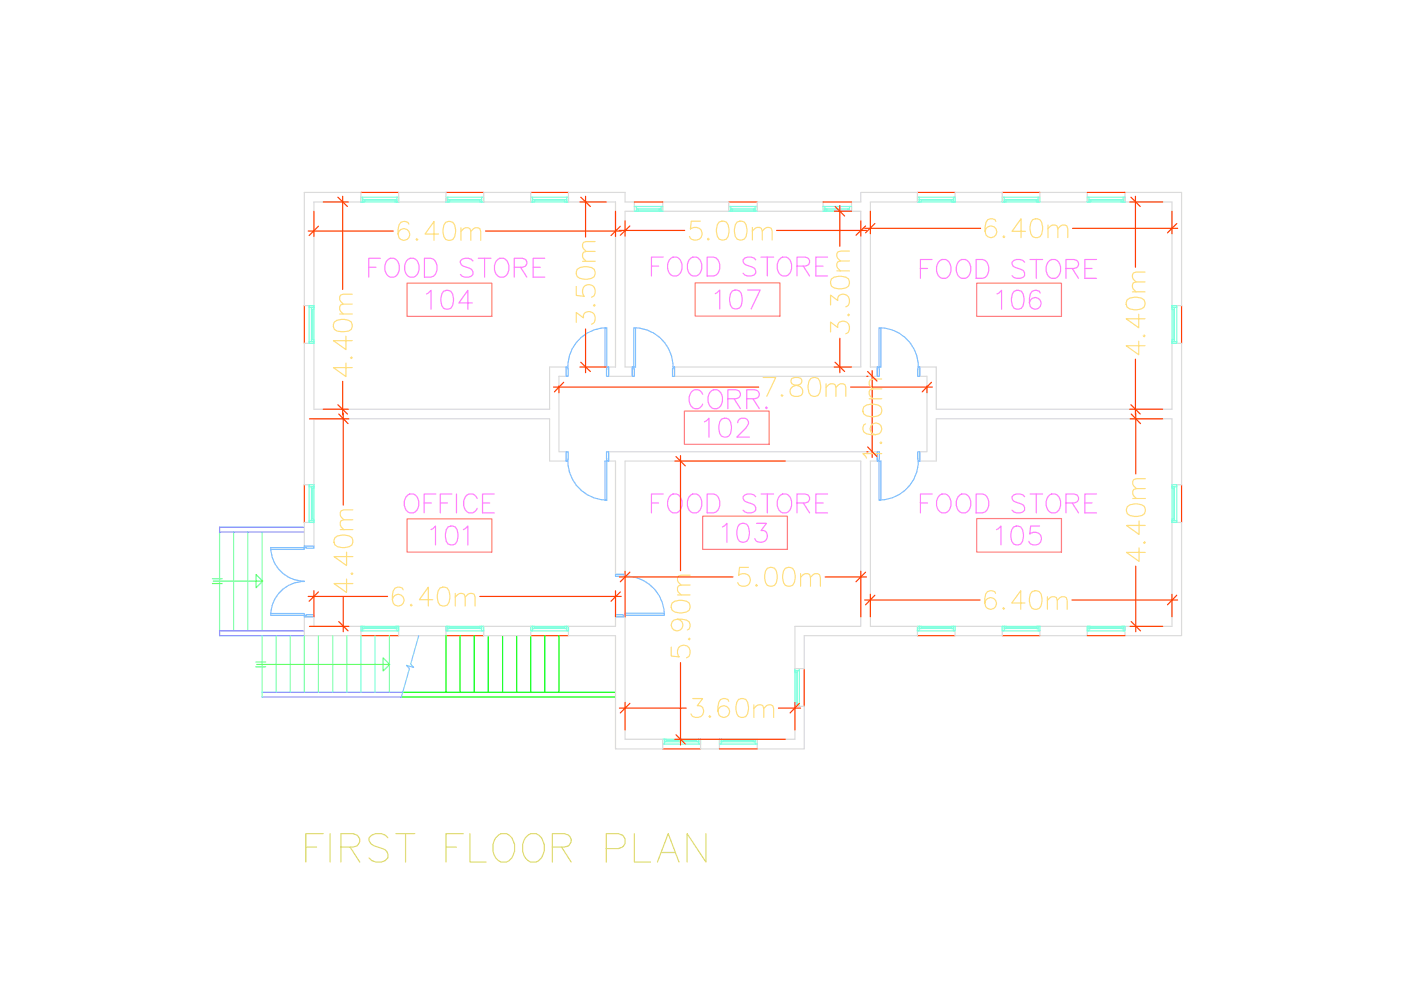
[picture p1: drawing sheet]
<svg xmlns="http://www.w3.org/2000/svg" width="297mm" height="210mm" viewBox="0 0 297 210" stroke-linecap="round" stroke-linejoin="round" font-family="sans-serif">
<!-- layer: WARE$0$A-WALL -->
<g fill="none" stroke="#dbdbdb" stroke-width=".25">
<path d="M64.5 40.8h12v2h-9.9v22h-2.1zM84.5 40.8h10.1v2h-10.1zM102.6 40.8h9.9v2h-9.9zM120.5 40.8h12v2h2v2h-2v33h1.6v2h-5.1v-2h1.5v-35h-10zM140.5 42.8h14v2h-14zM160.5 42.8h14v2h-14zM202.5 40.8h10v2h-10zM220.5 40.8h10v2h-10zM238.5 40.8h12v24h-2v-22h-10zM120 77.8v2h-1.5v16h1.5v2M120 77.8h-3.5v9h-49.9v-14h-2.1v30h2.1v-14h49.9v9h3.5M120 77.8v2"/>
<path d="M129 77.8v2M134.1 77.8v2M143 77.8h39.5v-33h-2v-2h2v-2h12v2h-10v35h1.5v2h-43zM186 77.8v2M195 77.8v2h1.5v16h-1.5v2M195 77.8h3.5v9h50v-14h2v30h-2v-14h-50v9h-3.5M195 77.8v2M120 95.8v2M129 95.8v2h1.5v24h2v-24h50v35h-14v9h2v-7h24v-2h-10v-35h1.5v-2M129 95.8h57M129 95.8v2M186 95.8v2"/>
<path d="M195 95.8v2M64.5 110.8h2.1v5h-2.1zM64.5 115.8h2.1M248.5 110.8h2v24h-12v-2h10zM64.5 130.8h2.1v2h9.9v2h-12zM64.5 130.8h2.1M84.5 132.8h10.1v2h-10.1zM102.6 132.8h9.9v2h-9.9zM130.5 130.8h2h-2M130.5 130.8v2h-10v2h10v24h10v-2.1h-8v-25.9M202.5 132.8h10v2h-10zM220.5 132.8h10v2h-10z"/>
<path d="M148.5 156.7h4v2.1h-4zM160.5 156.7h8v-6.9h2v9h-10z"/>
</g>
<!-- layer: WARE$0$A-GLAZ -->
<g fill="none" stroke="#7fffdf" stroke-width=".25">
<path d="M76.5 42.8h.4v-1h-.4v1h8M76.5 41.8h8M76.9 42.3h.5v.5h-.5zM76.9 42.3h7.2M77.4 42.6h6.4M83.8 42.3h.3v.5h-.3zM84.1 41.8h.4v1h-.4zM94.6 41.8h.3v1h-.3zM94.6 42.8h8M94.6 41.8h8M94.9 42.3h.4v.5h-.4zM94.9 42.3h7.2"/>
<path d="M95.3 42.6h6.4M101.7 42.3h.4v.5h-.4zM102.1 41.8h.5v1h-.5zM112.5 41.8h.4v1h-.4zM112.5 42.8h8M112.5 41.8h8M112.9 42.3h.5v.5h-.5zM112.9 42.3h7.2M113.4 42.6h6.3M119.7 42.3h.4v.5h-.4zM120.1 41.8h.4v1h-.4zM134.5 43.8h.4v1h-.4z"/>
<path d="M134.5 44.8h6M134.5 43.8h6M134.9 44.3h.4v.5h-.4zM134.9 44.3h5.3M135.3 44.5h4.4M139.7 44.3h.5v.5h-.5zM140.2 43.8h.3v1h-.3zM154.5 44.8h.4v-1h-.4v1h6M154.5 43.8h6M154.9 44.3h.4v.5h-.4zM154.9 44.3h5.2M155.3 44.5h4.4"/>
<path d="M159.7 44.3h.4v.5h-.4zM160.1 43.8h.4v1h-.4zM174.5 43.8h.4v1h-.4zM174.5 44.8h6M174.5 43.8h6M174.9 44.3h.4v.5h-.4zM174.9 44.3h5.2M175.3 44.5h4.4M179.7 44.3h.4v.5h-.4zM180.1 43.8h.4v1h-.4zM194.5 41.8h.4v1h-.4zM194.5 42.8h8"/>
<path d="M194.5 41.8h8M194.9 42.3h.4v.5h-.4zM194.9 42.3h7.2M195.3 42.6h6.4M201.7 42.3h.4v.5h-.4zM202.1 41.8h.4v1h-.4zM212.5 41.8h.4v1h-.4zM212.5 42.8h8M212.5 41.8h8M212.9 42.3h.4v.5h-.4zM212.9 42.3h7.2M213.3 42.6h6.4"/>
<path d="M219.7 42.3h.4v.5h-.4zM220.1 41.8h.4v1h-.4zM230.5 41.8h.4v1h-.4zM230.5 42.8h8M230.5 41.8h8M230.9 42.3h.4v.5h-.4zM230.9 42.3h7.2M231.3 42.6h6.4M237.7 42.3h.4v.5h-.4zM238.1 41.8h.4v1h-.4zM65.5 72.4h1.1v.4h-1.1zM65.5 64.8h1.1v.4h-1.1z"/>
<path d="M65.5 64.8v8M66 72h.6v.4h-.6zM66 65.2h.6v.4h-.6zM66 65.2v7.2M66.3 65.6v6.4M66.6 64.8v8M248.5 72h.5v.4h-.5zM248.5 72.4h1v.4h-1zM248.5 65.2h.5v.4h-.5zM248.5 64.8h1v.4h-1zM248.5 64.8v8M248.7 65.6v6.4"/>
<path d="M249 65.2v7.2M249.5 64.8v8M65.5 110.4h1.1v.4h-1.1zM65.5 102.8h1.1v.4h-1.1zM65.5 102.8v8M66 110h.6v.4h-.6zM66 103.2h.6v.4h-.6zM66 103.2v7.2M66.3 103.6v6.4M66.6 102.8v8M248.5 110.4h1v.4h-1zM248.5 110h.5v.4h-.5z"/>
<path d="M248.5 102.8h1v.4h-1zM248.5 103.2h.5v.4h-.5zM248.5 102.8v8M248.7 103.6v6.4M249 103.2v7.2M249.5 102.8v8M76.5 132.8h.4v1h-.4zM76.5 132.8h8M76.5 133.8h8M76.9 132.8h.5v.5h-.5zM76.9 133.3h7.2M77.4 133h6.4"/>
<path d="M83.8 132.8h.3v.5h-.3zM84.1 132.8h.4v1h-.4zM94.6 132.8h.3v1h-.3zM94.6 132.8h8M94.6 133.8h8M94.9 132.8h.4v.5h-.4zM94.9 133.3h7.2M95.3 133h6.4M101.7 132.8h.4v.5h-.4zM102.1 132.8h.5v1h-.5zM112.5 132.8h.4v1h-.4zM112.5 132.8h8"/>
<path d="M112.5 133.8h8M112.9 132.8h.5v.5h-.5zM112.9 133.3h7.2M113.4 133h6.3M119.7 132.8h.4v.5h-.4zM120.1 132.8h.4v1h-.4zM194.5 132.8h.4v1h-.4zM194.5 132.8h8M194.5 133.8h8M194.9 132.8h.4v.5h-.4zM194.9 133.3h7.2M195.3 133h6.4"/>
<path d="M201.7 132.8h.4v.5h-.4zM202.1 132.8h.4v1h-.4zM212.5 132.8h.4v1h-.4zM212.5 132.8h8M212.5 133.8h8M212.9 132.8h.4v.5h-.4zM212.9 133.3h7.2M213.3 133h6.4M219.7 132.8h.4v.5h-.4zM220.1 132.8h.4v1h-.4zM230.5 132.8h.4v1h-.4zM230.5 132.8h8"/>
<path d="M230.5 133.8h8M230.9 132.8h.4v.5h-.4zM230.9 133.3h7.2M231.3 133h6.4M237.7 132.8h.4v.5h-.4zM238.1 132.8h.4v1h-.4zM140.5 156.7h.4v1.1h-.4zM140.5 156.7h8M140.5 157.8h8M140.9 156.7h.4v.6h-.4zM140.9 157.3h7.3M141.3 157h6.4"/>
<path d="M147.7 156.7h.5v.6h-.5zM148.2 156.7h.3v1.1h-.3zM152.5 156.7h.4v1.1h-.4zM152.5 156.7h8M152.5 157.8h8M152.9 156.7h.4v.6h-.4zM152.9 157.3h7.2M153.3 157h6.4M159.7 156.7h.4v.6h-.4zM160.1 156.7h.4v1.1h-.4zM168.5 149.4h1v.4h-1zM168.5 149h.5v.4h-.5z"/>
<path d="M168.5 142.2h.5v.4h-.5zM168.5 141.8h1v.4h-1zM168.5 141.8v8M168.8 142.6v6.4M169 142.2v7.2M169.5 141.8v8"/>
</g>
<!-- layer: WARE$0$A-GLAZ-SILL -->
<g fill="none" stroke="#ff3f00" stroke-width=".25">
<path d="M76.5 40.8h8M94.6 40.8h8M112.5 40.8h8M134.5 42.8h6M154.5 42.8h6M174.5 42.8h6M194.5 40.8h8M212.5 40.8h8M230.5 40.8h8M64.5 64.8v8M250.5 64.8v8M64.5 102.8v8"/>
<path d="M250.5 102.8v8M76.5 134.8h8M94.6 134.8h8M112.5 134.8h8M194.5 134.8h8M212.5 134.8h8M230.5 134.8h8M140.5 158.8h8M152.5 158.8h8M170.5 141.8v8"/>
</g>
<!-- layer: WARE$0$A-FLOR-STHN -->
<path d="M94.6 134.8v12M97.5 134.8v12M100.5 134.8v12M103.5 134.8v12M106.6 134.8v12M109.5 134.8v12M112.5 134.8v12M115.5 134.8v12M118.5 134.8v12M85.1 147.8h45.4M85.4 146.8h45.1" fill="none" stroke="#0f0" stroke-width=".25"/>
<!-- layer: WARE$0$A-FLOR-STHR -->
<path d="M64.5 111.8h-17.9v1h17.9M64.5 133.8h-17.9v1h17.9M55.6 147.8h29.5M55.6 146.8h29.8" fill="none" stroke="#7f7fff" stroke-width=".25"/>
<!-- layer: WARE$0$A-FLOR-STRS -->
<g fill="none" stroke="#7fffbf" stroke-width=".25">
<path d="M46.6 112.8v21M49.5 112.8v21M52.5 112.8v21M55.6 112.8v21M55.6 134.8v13M58.6 134.8v12M61.5 134.8v12M64.5 134.8v12M67.5 134.8v12M70.6 134.8v12M73.5 134.8v12M76.5 134.8v12"/>
<path d="M79.5 134.8v12M82.6 134.8v12"/>
</g>
<!-- layer: WARE$0$A-FLOR-STCT -->
<path d="M88.8 134.8l-1.7 6 .6 .7-1.5-.4 .6 .7-1.7 6" fill="none" stroke="#7fdfff" stroke-width=".25"/>
<!-- layer: WARE$0$A-DOOR -->
<g fill="none" stroke="#7fbfff" stroke-width=".25">
<path d="M120 77.8h.4l.1 2h-.5zM128.3 69.5h.4v8.3h-.4zM128.3 69.5a8.3 8.3 0 0 0-7.9 8.3M128.7 77.8h.3v2h-.4zM134.1 77.8h.3v.5h.1v1.5h-.4zM134.4 69.5h.4v8.3h-.4zM134.8 69.5a8.3 8.3 0 0 1 7.9 8.3M142.7 77.8h.3v2h-.4zM186 77.8h.4v2h-.4zM186.4 69.5h.4v8.3h-.4zM186.8 69.5a8.3 8.3 0 0 1 7.9 8.3M194.6 77.8h.4v2h-.4z"/>
<path d="M120 95.8h.5l-.1 2h-.4zM120.4 97.7a8.3 8.3 0 0 0 7.9 8.3M128.3 97.8h.4v8.3h-.4zM128.6 95.8h.4v2h-.3zM186 95.8h.4v2h-.4zM186.4 97.8h.4v8.3h-.4zM194.6 95.8h.4v2h-.4zM194.7 97.7a8.3 8.3 0 0 1-7.9 8.3M57.4 116.5h7.1v-.4h-7.1a7.1 7.1 0 0 0 7.2 7.1M64.5 115.8h2.1v.4h-1.6v-.1h-.5zM64.5 130.5l2.1-.2v.5h-2.1zM64.6 123.3a7.1 7.1 0 0 0-7.2 7.2h7.1v-.4h-7.1"/>
<path d="M130.5 130.3h1.6v.2h.4v.3h-2zM130.5 121.8h2v.3l-2 .1zM132.5 130h8.4v.5h-8.4zM132.6 122.1a8.3 8.3 0 0 1 8.2 7.9"/>
</g>
<!-- layer: WARE$0$A-FLOR-STRS-LDER -->
<path d="M45 122.7h2.1M45 123.7h2.1M45.2 123.2h10.5l-1.4 1.4v-2.8l1.4 1.4M54.2 140.4h2.1M54.2 141.4h2.1M54.4 140.9h28.2l-1.4 1.4v-2.8l1.4 1.4" fill="none" stroke="#7fff7f" stroke-width=".25"/>
<!-- layer: WARE$0$A-ANNO-TEXS -->
<g fill="none" stroke="#ff7fff" stroke-width=".25">
<path d="M78.2 56.7h1.5M80.7 54.8h-2.5v4M82 55.3a1.48 1.48 0 0 1 1.7-.5 1.48 1.48 0 0 1 1 1.5 1.84 1.84 0 0 1-2 2.5 2.31 2.31 0 0 1-.7-3.5zM86.6 55a1.52 1.52 0 0 1 2.2 1.3 1.84 1.84 0 0 1-1.9 2.5 2.33 2.33 0 0 1-.3-3.8zM90 54.8h1.3a2.18 2.18 0 0 1 1 3.4l-.4 .4-.6 .2h-1.3zM100.3 55.3a1.76 1.76 0 0 0-2.7 0 1.02 1.02 0 0 0 .8 1.2l1.1 .4a.97 .97 0 0 1 .7 .7 .97 .97 0 0 1-.3 1 1.84 1.84 0 0 1-2.3-.4M101.4 54.8h2.7M102.8 54.8v4M105.6 55a1.52 1.52 0 0 1 2.3 1.3 1.84 1.84 0 0 1-1.9 2.5 2.33 2.33 0 0 1-.4-3.8zM109 56.7h1.8l.5-.2a.92 .92 0 0 0 0-1.5l-.5-.2h-1.8v4M110.4 56.7l1.3 2.1M113 56.7h1.6"/>
<path d="M115.5 54.8h-2.5v4h2.5M138.1 56.4h1.5M140.6 54.5h-2.5v4M141.9 55.1a1.48 1.48 0 0 1 1.7-.5 1.48 1.48 0 0 1 1 1.4 1.84 1.84 0 0 1-1.9 2.5 2.31 2.31 0 0 1-.8-3.4zM146.5 54.7a1.52 1.52 0 0 1 2.3 1.3 1.84 1.84 0 0 1-1.9 2.5 2.33 2.33 0 0 1-.4-3.8zM149.9 54.5h1.4a2.18 2.18 0 0 1 .9 3.4l-.4 .4-.5 .2h-1.4zM160.2 55.1a1.76 1.76 0 0 0-2.6 0 1.02 1.02 0 0 0 .7 1.1l1.2 .4a.97 .97 0 0 1 .7 .7 .97 .97 0 0 1-.4 1 1.84 1.84 0 0 1-2.2-.4M161.4 54.5h2.6M162.7 54.5v4M165.2 55.1a1.48 1.48 0 0 1 1.7-.5 1.48 1.48 0 0 1 .9 1.4 1.84 1.84 0 0 1-1.9 2.5 2.31 2.31 0 0 1-.7-3.4zM169 56.4h1.7l.6-.2a.92 .92 0 0 0 0-1.5l-.6-.2h-1.7v4M170.3 56.4l1.3 2.1"/>
<path d="M173 56.4h1.5M175.5 54.5h-2.5v4h2.5M195.1 56.9h1.6M197.6 55h-2.5v4M199 55.6a1.48 1.48 0 0 1 1.6-.5 1.48 1.48 0 0 1 1 1.4 1.84 1.84 0 0 1-1.9 2.5 2.31 2.31 0 0 1-.7-3.4zM203.1 55.6a1.48 1.48 0 0 1 1.7-.5 1.48 1.48 0 0 1 1 1.4 1.84 1.84 0 0 1-1.9 2.5 2.31 2.31 0 0 1-.8-3.4zM207 55h1.3a2.18 2.18 0 0 1 .9 3.4l-.3 .4-.6 .2h-1.3zM217.2 55.6a1.76 1.76 0 0 0-2.6 0 1.02 1.02 0 0 0 .7 1.1l1.2 .4a.97 .97 0 0 1 .7 .8 .97 .97 0 0 1-.3 .9 1.84 1.84 0 0 1-2.3-.4M218.4 55h2.7M219.7 55v4M222.2 55.6a1.48 1.48 0 0 1 1.7-.5 1.48 1.48 0 0 1 1 1.4 1.84 1.84 0 0 1-1.9 2.5 2.31 2.31 0 0 1-.8-3.4zM226 56.9h1.7l.6-.2a.92 .92 0 0 0 0-1.5l-.6-.2h-1.7v4"/>
<path d="M227.3 56.9l1.4 2.1M230 56.9h1.5M232.5 55h-2.5v4h2.5M149 83.6a1.47 1.47 0 0 0-1.7-1 1.47 1.47 0 0 0-1.2 1.6 1.84 1.84 0 0 0 1.9 2.4l.8-.5 .2-.4M150.5 83.2a1.48 1.48 0 0 1 1.7-.5 1.48 1.48 0 0 1 1 1.5 1.84 1.84 0 0 1-1.9 2.4 2.31 2.31 0 0 1-.8-3.4zM154.3 84.5h1.7l.6-.1a.92 .92 0 0 0 0-1.6l-.6-.2h-1.7v4M155.6 84.5l1.4 2.1M158.3 84.5h1.7l.6-.1a.92 .92 0 0 0 0-1.6l-.6-.2h-1.7v4M159.6 84.5l1.4 2.1M162.5 86.3l-.2 .2 .2 .1 .2-.1M86.1 105.3a1.48 1.48 0 0 1 1.7-.5 1.48 1.48 0 0 1 1 1.5 1.84 1.84 0 0 1-1.9 2.4 2.31 2.31 0 0 1-.8-3.4zM89.9 106.6h1.5"/>
<path d="M92.4 104.7h-2.5v4M93.4 106.6h1.5M95.8 104.7h-2.4v4M96.8 104.7v4M101.2 105.7a1.47 1.47 0 0 0-1.7-1 1.47 1.47 0 0 0-1.2 1.6 1.84 1.84 0 0 0 1.9 2.4l.4-.2 .6-.7M102.3 106.6h1.5M104.8 104.7h-2.5v4h2.5M138.1 106.6h1.5M140.6 104.7h-2.5v4M141.9 105.3a1.48 1.48 0 0 1 1.7-.5 1.48 1.48 0 0 1 1 1.5 1.84 1.84 0 0 1-1.9 2.4 2.31 2.31 0 0 1-.8-3.4zM146.5 104.9a1.52 1.52 0 0 1 2.3 1.4 1.84 1.84 0 0 1-1.9 2.4 2.33 2.33 0 0 1-.4-3.8zM149.9 104.7h1.4a2.18 2.18 0 0 1 .9 3.5l-.4 .3-.5 .2h-1.4z"/>
<path d="M160.2 105.3a1.76 1.76 0 0 0-2.6 0 1.02 1.02 0 0 0 .7 1.2l1.2 .3a.97 .97 0 0 1 .7 .8 .97 .97 0 0 1-.4 .9 1.84 1.84 0 0 1-2.2-.3M161.4 104.7h2.6M162.7 104.7v4M165.2 105.3a1.48 1.48 0 0 1 1.7-.5 1.48 1.48 0 0 1 .9 1.5 1.84 1.84 0 0 1-1.9 2.4 2.31 2.31 0 0 1-.7-3.4zM169 106.6h1.7l.6-.1a.92 .92 0 0 0 0-1.6l-.6-.2h-1.7v4M170.3 106.6l1.3 2.1M173 106.6h1.5M175.5 104.7h-2.5v4h2.5M195.1 106.6h1.6M197.6 104.7h-2.5v4M199 105.3a1.48 1.48 0 0 1 1.6-.5 1.48 1.48 0 0 1 1 1.5 1.84 1.84 0 0 1-1.9 2.4 2.31 2.31 0 0 1-.7-3.4zM203.1 105.3a1.48 1.48 0 0 1 1.7-.5 1.48 1.48 0 0 1 1 1.5 1.84 1.84 0 0 1-1.9 2.4 2.31 2.31 0 0 1-.8-3.4z"/>
<path d="M207 104.7h1.3a2.18 2.18 0 0 1 .9 3.5l-.3 .3-.6 .2h-1.3zM217.2 105.3a1.76 1.76 0 0 0-2.6 0 1.02 1.02 0 0 0 .7 1.2l1.2 .3a.97 .97 0 0 1 .7 .8 .97 .97 0 0 1-.3 .9 1.84 1.84 0 0 1-2.3-.3M218.4 104.7h2.7M219.7 104.7v4M222.2 105.3a1.48 1.48 0 0 1 1.7-.5 1.48 1.48 0 0 1 1 1.5 1.84 1.84 0 0 1-1.9 2.4 2.31 2.31 0 0 1-.8-3.4zM226 106.6h1.7l.6-.1a.92 .92 0 0 0 0-1.6l-.6-.2h-1.7v4M227.3 106.6l1.4 2.1M230 106.6h1.5M232.5 104.7h-2.5v4h2.5"/>
</g>
<!-- layer: WARE$0$A-ANNO-TEXM -->
<g fill="none" stroke="#dddd6e" stroke-width=".25">
<path d="M64.8 179.6h2.3M68.5 176.7h-3.7v6.1M70 176.7v6.1M72.3 179.6h2.5l.9-.2a1.4 1.4 0 0 0 0-2.3l-.9-.4h-2.5v6.1M74.2 179.6l2.1 3.2M82.2 177.6a2.56 2.56 0 0 0-4 0 1.61 1.61 0 0 0 1.2 1.8l1.7 .5a1.42 1.42 0 0 1 1.1 1.1 1.42 1.42 0 0 1-.5 1.5 2.68 2.68 0 0 1-3.5-.6M84 176.7h4M86 176.7v6.1M94.6 179.6h2.2M98.2 176.7h-3.6v6.1M99.6 176.7v6.1h3.5M105.1 177.6a2.02 2.02 0 0 1 2-.9 2.02 2.02 0 0 1 1.7 1.5 3.5 3.5 0 0 1-1.4 4.6 2.41 2.41 0 0 1-2.9-2.3v-1.5z"/>
<path d="M111.4 177.6a2.02 2.02 0 0 1 2-.9 2.02 2.02 0 0 1 1.7 1.5 3.5 3.5 0 0 1-1.4 4.6 2.41 2.41 0 0 1-2.9-2.3v-1.5zM117.1 179.6h2.5l.9-.2a1.4 1.4 0 0 0 0-2.3l-.9-.4h-2.5v6.1M119.1 179.6l2 3.2M128.5 179.9h2.6a1.61 1.61 0 0 0 1.4-2l-.5-.8-.9-.4h-2.6v6.1M134.5 176.7v6.1h3.4M149.7 176.7v6.1l-4-6.1v6.1M139.4 182.8l2.3-6.1 2.3 6.1M140.2 180.7h2.9"/>
</g>
<!-- layer: WARE$0$A-FLOR-IDEN -->
<path d="M147.4 60h18v7h-18zM86.3 60h18v7.1h-18zM207.1 60h18v7.1h-18zM145.1 87.2h18v7h-18zM86.3 110h18v7.1h-18zM149 109.4h17.9v7.1h-17.9zM207.1 109.9h18v7.2h-18z" fill="none" stroke="#ff7f7f" stroke-width=".25"/>
<g fill="none" stroke="#ff7fff" stroke-width=".25">
<path d="M90.4 62.3l1-.7v4M94.1 61.8a1.3 1.3 0 0 1 1.9 .5 3.3 3.3 0 0 1-.4 3.1 1.3 1.3 0 0 1-1.9-.6 3.3 3.3 0 0 1 .4-3zM100.1 64.2h-2.8l1.9-2.6v4M151.6 62.3l1-.8v4M155.3 61.7a1.3 1.3 0 0 1 1.9 .6 3.3 3.3 0 0 1-.4 3 1.3 1.3 0 0 1-1.9-.6 3.3 3.3 0 0 1 .4-3zM158.5 61.5h2.7l-1.9 4M211.4 62.3l1-.7v4M215 61.8a1.3 1.3 0 0 1 1.9 .5 3.3 3.3 0 0 1-.4 3.1 1.3 1.3 0 0 1-1.9-.6 3.3 3.3 0 0 1 .4-3zM220.5 62.1a1.18 1.18 0 0 0-1.7-.3 3.6 3.6 0 0 0-.4 3.2 1.24 1.24 0 0 0 2 .1 1.24 1.24 0 0 0-.4-1.9 1.24 1.24 0 0 0-1.7 1M149.4 89.4l.9-.7v4M153 88.9a1.3 1.3 0 0 1 1.9 .5 3.3 3.3 0 0 1-.4 3.1 1.3 1.3 0 0 1-1.9-.6 3.3 3.3 0 0 1 .4-3zM156.4 89.6a.99 .99 0 0 1 .8-.9h.7a.98 .98 0 0 1 .6 1.5l-.4 .6-1.9 1.9h2.7"/>
<path d="M91.4 112.3l.9-.8v4M95 111.7a1.3 1.3 0 0 1 1.9 .6 3.3 3.3 0 0 1-.4 3 1.3 1.3 0 0 1-1.9-.5 3.3 3.3 0 0 1 .4-3.1zM98.2 112.3l1-.8v4M153.2 111.7l.9-.7v4M156.8 111.2a1.3 1.3 0 0 1 1.9 .5 3.3 3.3 0 0 1-.4 3.1 1.3 1.3 0 0 1-1.9-.6 3.3 3.3 0 0 1 .4-3zM160.4 111h2.1l-1.1 1.5a1.28 1.28 0 0 1 1.3 1.5 1.28 1.28 0 0 1-1.7 1l-.6-.2-.4-.6M211.3 112.3l.9-.8v4M214.9 111.7a1.3 1.3 0 0 1 1.9 .6 3.3 3.3 0 0 1-.4 3 1.3 1.3 0 0 1-1.9-.5 3.3 3.3 0 0 1 .4-3.1zM220.4 111.5h-1.9l-.2 1.7a1.41 1.41 0 0 1 2.2 0 1.41 1.41 0 0 1-.3 2.1 1.41 1.41 0 0 1-2.1-.5"/>
</g>
<!-- layer: WARE$0$A-WALL-PRHT -->
<g fill="none" stroke="#ff3f00" stroke-width=".25">
<path d="M65.3 49h18.1M66.6 44.8v5.3M67.5 48l-2 1.9M68.5 42.8h5.4M71.6 41.8l2.1 2M72.7 41.6v19.8M102.9 49h28.8M122.9 42.8h5.6M123.1 41.8l2.1 2M124.1 41.6v8.7M130.5 44.8v5.3M131.3 48.9h13.9"/>
<path d="M131.5 48l-2 1.9M132.5 46.8v3.3M133.5 47.9l-2 2M164.7 48.9h19M176.9 44.8h3.6M177 43.8l2.1 2M178.1 43.6v8.6M182.5 46.8v3.3M183.3 48.4h24.6M183.5 47.9l-2 2M184.5 44.8v4.8M185.5 47.4l-2 2"/>
<path d="M227.4 48.4h22.3M239.5 42.8h7M239.8 41.8l2 2M240.7 41.6v15.1M248.5 44.8v4.8M249.5 47.4l-2 2M122.9 77.8h5.6M123.1 76.8l2.1 2M124.1 69.8v9.2M176.9 77.8h3.6M177 76.8l2.1 2M178.1 71.7v7.3"/>
<path d="M183.8 79.8h.2M184 78.8l1.9 2M184.9 78.6v18.4M240.7 76.2v11.8M65.6 88.8h8.4M68.5 86.8h5.4M71.6 85.8l2.1 2M71.8 87.8l2 2M72.7 80.9v7.1M72.8 87.6v19.5M117.4 82.1h43.5M118.5 81.8v1.5"/>
<path d="M119.5 81.1l-2 2M143.1 97.8h23.4M143.3 96.8l2 2M144.3 96.6v24.4M180.3 82.1h17.4M183.8 95.8h.2M184 94.8l1.9 2M196.5 81.8v1.5M197.5 81.1l-2 2M239.5 86.8h7M239.6 88.8h6.9M239.8 85.8l2 2"/>
<path d="M239.8 87.8l2 2M240.8 87.6v12.9M65.3 126.5h16.9M65.6 132.8h8.4M66.6 125.3v5.5M67.5 125.5l-2 2M71.8 131.8l2 2M72.8 126.6v7.3M101.7 126.5h30M130.5 125.3v5.5M131.3 122.3h24.1M131.5 125.5l-2 2"/>
<path d="M132.5 121.1v9.7M133.5 121.3l-2 2M174.9 122.3h8.8M182.5 121.1v9.7M183.3 127.2h24.5M183.5 121.3l-2 2M184.5 126v4.8M185.5 126.2l-2 2M227.3 127.2h22.4M239.6 132.8h6.9M239.8 131.8l2 2M240.8 120v13.9"/>
<path d="M248.5 126v4.8M249.5 126.2l-2 2M131.3 150.1h14.2M132.5 148.9v5.9M133.5 149.1l-2 2.1M143.1 156.7h23.4M143.3 155.8l2 2M144.3 140.5v17.5M165 150.1h4.7M168.5 148.9v5.9M169.5 149.1l-2 2.1"/>
</g>
<g fill="none" stroke="#ffdf7f" stroke-width=".25">
<path d="M86.7 47.5a1.18 1.18 0 0 0-1.7-.4 3.6 3.6 0 0 0-.4 3.3 1.24 1.24 0 0 0 2 .1 1.24 1.24 0 0 0-.5-1.9 1.24 1.24 0 0 0-1.7 1M88.4 50.6l-.2 .2 .2 .2 .2-.2M93 49.6h-2.9l1.9-2.6v4M94.5 47.1a1.3 1.3 0 0 1 1.9 .6 3.3 3.3 0 0 1-.4 3.1 1.3 1.3 0 0 1-1.9-.6 3.3 3.3 0 0 1 .4-3.1zM97.7 49.1l1-.8h.6l.3 .2 .2 .6v1.9M97.7 48.3v2.7M99.8 49.1l1-.8h.6l.3 .2 .2 .6v1.9M122.4 57.1a3.1 3.1 0 0 1 3.6 0 1.3 1.3 0 0 1-.6 1.9 3.3 3.3 0 0 1-3-.4l-.2-.5zM123.5 55.4h2.7M126.2 53.3h-1.9l-.6 .2-.2 .4v.5l.8 1M126.2 51.2h-1.9l-.6 .2-.2 .4v.6l.8 .9M148.5 46.9h-1.9l-.2 1.7a1.41 1.41 0 0 1 2.1 0 1.41 1.41 0 0 1-.3 2.1 1.41 1.41 0 0 1-2-.6"/>
<path d="M150.2 50.5l-.2 .2 .2 .2 .2-.2M152.5 47.1a1.3 1.3 0 0 1 1.9 .6 3.3 3.3 0 0 1-.4 3 1.3 1.3 0 0 1-1.9-.6 3.3 3.3 0 0 1 .4-3zM156.3 47.1a1.3 1.3 0 0 1 1.9 .6 3.3 3.3 0 0 1-.4 3 1.3 1.3 0 0 1-1.9-.6 3.3 3.3 0 0 1 .4-3zM159.5 49l1-.8h.5l.4 .2 .2 .6v1.9M159.5 48.2v2.7M161.6 49l1-.8h.5l.4 .2 .2 .6v1.9M176.3 59.1a3.1 3.1 0 0 1 3.6 0 1.3 1.3 0 0 1-.6 2 3.3 3.3 0 0 1-3-.4l-.2-.6zM177.4 57.4h2.7M180.1 55.3h-1.9l-.6 .2-.2 .4v.6l.8 .9M180.1 53.2h-1.9l-.6 .2-.2 .4v.6l.8 .9M211.1 47a1.18 1.18 0 0 0-1.7-.4 3.6 3.6 0 0 0-.4 3.2 1.24 1.24 0 0 0 2.1 .1 1.24 1.24 0 0 0-.5-1.9 1.24 1.24 0 0 0-1.7 1.1M212.9 50l-.2 .2 .2 .2 .1-.2"/>
<path d="M217.4 49.1h-2.8l1.9-2.7v4M219 46.6a1.3 1.3 0 0 1 1.9 .5 3.3 3.3 0 0 1-.4 3.1 1.3 1.3 0 0 1-1.9-.6 3.3 3.3 0 0 1 .4-3zM222.2 48.5l.9-.8h.6l.4 .2 .2 .6v1.9M222.2 47.7v2.7M224.3 48.5l.9-.8h.6l.4 .2 .2 .6v1.9M242.8 59.8h-1.9l-.6 .2-.2 .4v.5l.8 1M242.8 57.7h-1.9l-.6 .2-.2 .4v.5l.8 1M70.9 68.3a3.1 3.1 0 0 1 3.6 0 1.3 1.3 0 0 1-.6 1.9 3.9 3.9 0 0 1-3-.4l-.2-.6zM72 66.6h2.7M73.3 77v2.8l-2.6-1.9h4M73.3 71.3v2.8l-2.6-1.9h4M74.5 75.7l.2 .1-.2 .2-.2-.2"/>
<path d="M74.7 64.5h-1.9l-.6 .2-.2 .4v.5l.8 1M74.7 62.4h-1.9l-.6 .2-.2 .4v.5l.8 1M122.2 68.4v-2.1l1.5 1.1a1.28 1.28 0 0 1 1.5-1.4 1.28 1.28 0 0 1 1 1.8l-.2 .6-.6 .3M122.2 60.7v1.9l1.7 .2a1.41 1.41 0 0 1 0-2.1 1.41 1.41 0 0 1 2.1 .3 1.41 1.41 0 0 1-.6 2M126 64.5l.2 .2-.2 .2-.2-.2M176.1 70.4v-2.1l1.5 1.1a1.28 1.28 0 0 1 1.5-1.3 1.28 1.28 0 0 1 1 1.7l-.2 .6-.6 .4M176.1 64.7v-2.1l1.5 1.1a1.28 1.28 0 0 1 1.5-1.3 1.28 1.28 0 0 1 1 1.7l-.2 .6-.6 .4M179.9 66.6l.2 .2-.2 .2-.2-.2M239 63.6a3.1 3.1 0 0 1 3.6 0 1.3 1.3 0 0 1-.6 1.9 3.3 3.3 0 0 1-3-.4l-.2-.6zM240.1 61.9h2.7M241.4 72.4v2.8l-2.6-1.9h4M241.4 66.6v2.9l-2.6-1.9h4"/>
<path d="M242.6 71l.2 .2-.2 .2-.2-.2M161.8 80h2.7l-1.9 4M165.8 83.7l-.2 .1 .2 .2 .2-.2M167.9 80.2a.81 .81 0 0 0 .4 1.4l.7 .2a1.15 1.15 0 0 1 1.2 1 1.15 1.15 0 0 1-1 1.2h-.7a1.15 1.15 0 0 1-1-1.2 1.15 1.15 0 0 1 1.2-1l.7-.2a.81 .81 0 0 0 .4-1.4l-.6-.2h-.7zM171.9 80.2a1.3 1.3 0 0 1 1.9 .6 3.3 3.3 0 0 1-.4 3 1.3 1.3 0 0 1-1.9-.5 3.3 3.3 0 0 1 .4-3.1zM175.1 82.1l1-.7h.6l.3 .2 .2 .5v1.9M175.1 81.4v2.6M177.2 82.1l1-.7h.6l.3 .2 .2 .5v1.9M183.1 86.3a3.1 3.1 0 0 1 3.7 0 1.3 1.3 0 0 1-.6 1.9 3.3 3.3 0 0 1-3.1-.4l-.1-.6zM183.5 89.9a1.18 1.18 0 0 0-.4 1.7 3.6 3.6 0 0 0 3.3 .4 1.24 1.24 0 0 0 .1-2 1.24 1.24 0 0 0-1.9 .5 1.24 1.24 0 0 0 1 1.7M184.3 84.5h2.7M186.8 93.7l.2 .2-.2 .2-.2-.2"/>
<path d="M187 96.2h-4l.7 .9M187 82.5h-2l-.5 .1-.2 .4v.6l.7 .9M187 80.4h-2l-.5 .1-.2 .4v.6l.7 1M71 114a3.1 3.1 0 0 1 3.6 0 1.3 1.3 0 0 1-.6 1.9 3.3 3.3 0 0 1-3-.4l-.2-.5zM72.1 112.3h2.7M73.5 117.1v2.8l-2.7-1.9h4M74.8 110.2h-1.9l-.6 .2-.2 .4v.5l.8 1M74.8 108.1h-1.9l-.6 .2-.2 .4v.5l.8 1M239 107.4a3.1 3.1 0 0 1 3.6 0 1.3 1.3 0 0 1-.5 1.9 3.3 3.3 0 0 1-3.1-.4l-.2-.5zM240.2 105.7h2.6M241.5 116.2v2.8l-2.7-1.9h4M241.5 110.5v2.8l-2.7-1.9h4"/>
<path d="M242.6 114.8l.2 .2-.2 .2-.1-.2M242.8 103.6h-1.9l-.5 .2-.2 .4v.5l.7 1M242.8 101.5h-1.9l-.5 .2-.2 .4v.5l.7 1M73.5 122.8v2.8l-2.7-1.9h4M74.6 121.4l.2 .2-.2 .2-.2-.2M85.5 125.1a1.18 1.18 0 0 0-1.7-.4 3.6 3.6 0 0 0-.4 3.2 1.24 1.24 0 0 0 2 .1 1.24 1.24 0 0 0-.5-1.9 1.24 1.24 0 0 0-1.7 1.1M87.2 128.1l-.2 .2 .2 .2 .2-.2M91.8 127.2h-2.9l1.9-2.7v4M93.3 124.7a1.3 1.3 0 0 1 1.9 .6 3.3 3.3 0 0 1-.4 3 1.3 1.3 0 0 1-1.9-.6 3.3 3.3 0 0 1 .4-3zM96.5 126.6l1-.8h.6l.3 .2 .2 .6v1.9M96.5 125.8v2.7M98.6 126.6l1-.8h.5l.4 .2 .2 .6v1.9"/>
<path d="M142.3 137.2v1.9l1.7 .2a1.41 1.41 0 0 1 0-2.2 1.41 1.41 0 0 1 2.1 .3 1.41 1.41 0 0 1-.6 2.1M142.5 127.9a3.1 3.1 0 0 1 3.6 0 1.3 1.3 0 0 1-.6 1.9 3.3 3.3 0 0 1-3-.4l-.2-.6zM143.6 131.3a1.24 1.24 0 0 1 1.1 1.7 1.24 1.24 0 0 1-1.9 .5 1.24 1.24 0 0 1 .1-2 3.6 3.6 0 0 1 3.2 .4 1.18 1.18 0 0 1-.4 1.7M143.6 126.1h2.7M146.1 135.3l.2 .2-.2 .2-.2-.2M146.3 124h-1.9l-.6 .2-.2 .4v.6l.8 .9M146.3 121.9h-1.9l-.6 .2-.2 .4v.6l.8 .9M158.7 120.3h-1.9l-.2 1.7a1.41 1.41 0 0 1 2.1 0 1.41 1.41 0 0 1-.2 2.1 1.41 1.41 0 0 1-2.1-.6M160.4 123.9l-.2 .2 .2 .2 .2-.2M162.7 120.5a1.3 1.3 0 0 1 1.9 .6 3.3 3.3 0 0 1-.4 3 1.3 1.3 0 0 1-1.9-.6 3.3 3.3 0 0 1 .4-3zM166.5 120.5a1.3 1.3 0 0 1 1.9 .6 3.3 3.3 0 0 1-.4 3 1.3 1.3 0 0 1-1.9-.6 3.3 3.3 0 0 1 .4-3zM169.7 122.4l1-.8h.6l.3 .2 .2 .6v1.9"/>
<path d="M169.7 121.6v2.7M171.8 122.4l1-.8h.6l.3 .2 .2 .6v1.9M211.1 125.8a1.16 1.16 0 0 0-1.1-.6 1.16 1.16 0 0 0-1 .7 2.88 2.88 0 0 0 .4 3.1 1.24 1.24 0 0 0 1.8-.6 1.24 1.24 0 0 0-.9-1.7 1.24 1.24 0 0 0-1.5 1.2M212.8 128.8l-.2 .2 .2 .2 .2-.2M217.3 127.9h-2.8l1.9-2.6v3.9M218.8 125.4a1.34 1.34 0 0 1 1.9 .5 3.3 3.3 0 0 1-.3 3.1 1.3 1.3 0 0 1-2-.6 3.2 3.2 0 0 1 .4-3zM222.1 127.3l.9-.8h.6l.4 .2 .2 .6v1.9M222.1 126.5v2.7M224.2 127.3l.9-.8h.6l.4 .2 .2 .6v1.9M146.9 148.1h2.1l-1.2 1.5a1.28 1.28 0 0 1 1.4 1.5 1.28 1.28 0 0 1-1.7 1l-.6-.2-.4-.6M150.5 151.7l-.2 .2 .2 .2 .2-.2M154.5 148.7a1.18 1.18 0 0 0-1.7-.4 3.6 3.6 0 0 0-.4 3.2 1.24 1.24 0 0 0 2 .2 1.24 1.24 0 0 0-.5-2 1.24 1.24 0 0 0-1.7 1.1"/>
<path d="M156.6 148.3a1.3 1.3 0 0 1 1.9 .6 3.3 3.3 0 0 1-.4 3 1.3 1.3 0 0 1-1.9-.6 3.3 3.3 0 0 1 .4-3zM159.8 150.2l1-.8h.6l.3 .2 .2 .6v1.9M159.8 149.4v2.7M161.9 150.2l1-.8h.6l.3 .2 .2 .6v1.9"/>
</g>
</svg>
